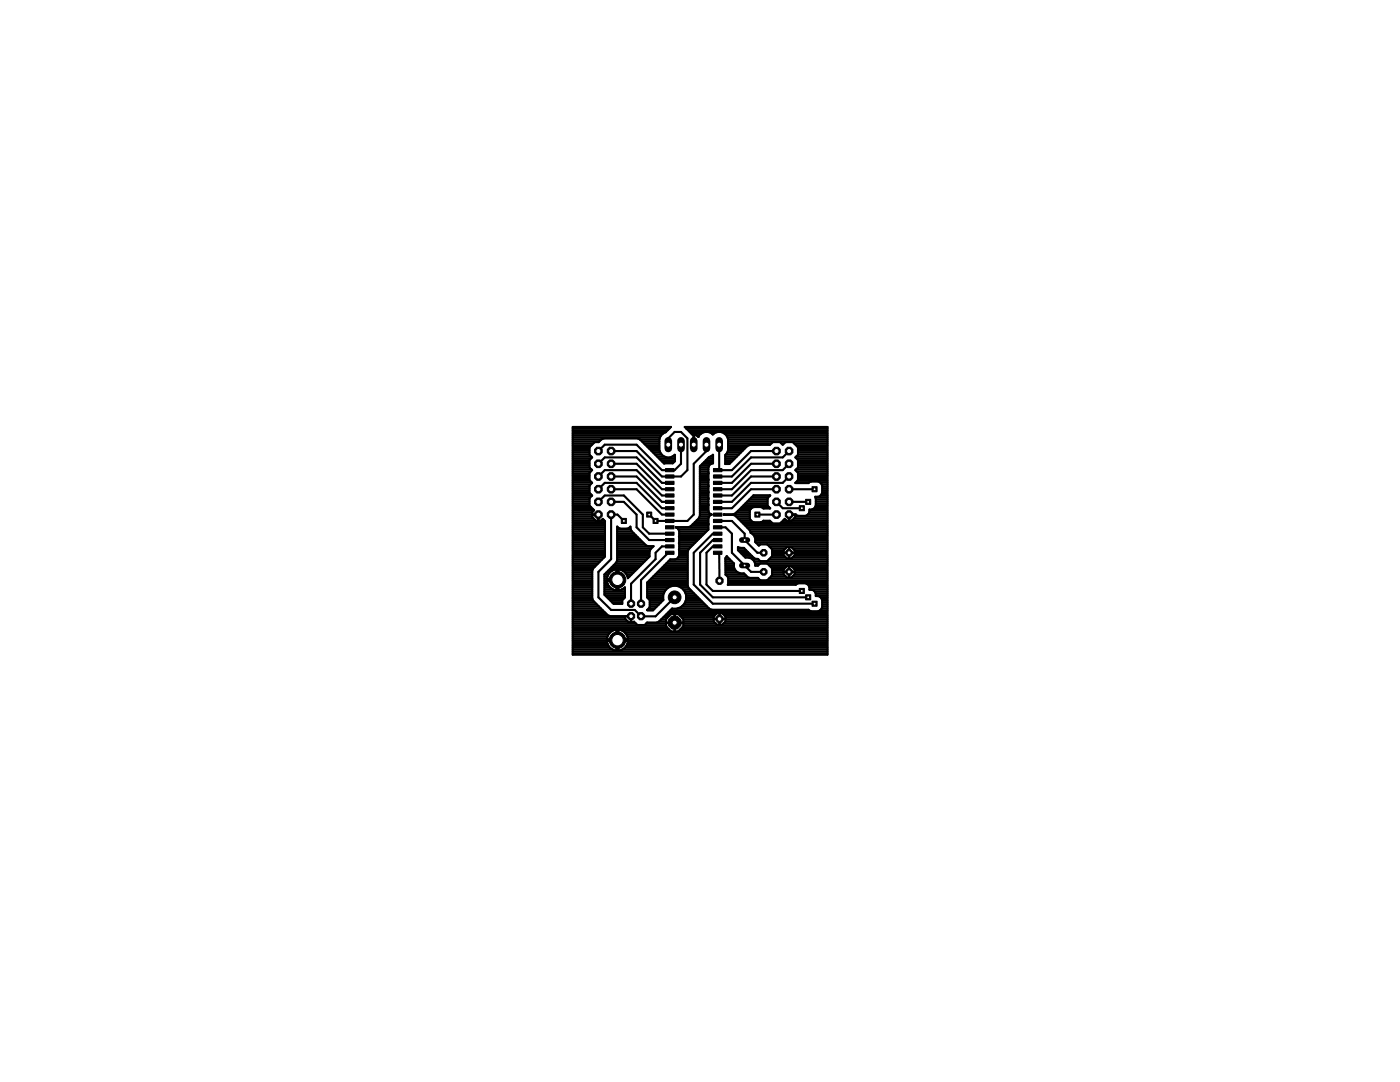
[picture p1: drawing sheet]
<svg xmlns="http://www.w3.org/2000/svg" width="279mm" height="216mm" viewBox="0 0 279 216" stroke-linecap="round" stroke-linejoin="round" font-family="sans-serif">
<g fill="#000" stroke="#000" stroke-width=".2">
<path d="M132.8 99.8h1.7v.7h-1.7zM132.8 98.6h1.7v.6h-1.7zM132.8 97.3h1.7v.6h-1.7zM132.8 96h1.7v.7h-1.7zM132.8 94.8h1.7v.6h-1.7zM132.8 93.5h1.7v.6h-1.7zM142.4 93.5h1.7v.6h-1.7zM142.4 94.8h1.7v.6h-1.7zM142.4 96h1.7v.7h-1.7zM142.4 97.3h1.7v.6h-1.7zM142.4 98.6h1.7v.6h-1.7zM142.4 99.8h1.7v.7h-1.7z"/>
<path d="M132.8 103.6h1.7v.7h-1.7zM132.8 104.9h1.7v.6h-1.7zM132.8 106.2h1.7v.6h-1.7zM132.8 107.4h1.7v.7h-1.7zM132.8 108.7h1.7v.6h-1.7zM132.8 110h1.7v.6h-1.7zM132.8 102.4h1.7v.6h-1.7zM132.8 101.1h1.7v.6h-1.7zM142.4 101.1h1.7v.6h-1.7zM142.4 102.4h1.7v.6h-1.7zM142.4 103.6h1.7v.7h-1.7zM142.4 104.9h1.7v.6h-1.7z"/>
<path d="M142.4 110h1.7v.6h-1.7zM142.4 108.7h1.7v.6h-1.7zM142.4 107.4h1.7v.7h-1.7zM142.4 106.2h1.7v.6h-1.7z"/>
<circle cx="127.9" cy="123" r=".78"/>
</g>
<g fill="none" stroke="#000" stroke-width=".42">
<path d="M114.3 86.2h18.6M114.3 99.7h3.3M114.3 99.3h3.5M114.3 98.9h3.8M114.3 98.6h3.6M114.3 98.2h3.3M114.3 97.8h3.3M114.3 97.4h3.3M114.3 97.1h3.3M114.3 96.7h3.5M114.3 96.3h3.9M114.3 95.9h3.5"/>
<path d="M114.3 95.6h3.3M114.3 95.2h3.3M114.3 94.8h3.3M114.3 94.4h3.3M114.3 94.1h3.6M114.3 93.7h3.8M114.3 93.3h3.4M114.3 92.9h3.3M114.3 92.6h3.3M114.3 92.2h3.3M114.3 91.8h3.3M114.3 91.4h3.7"/>
<path d="M114.3 91.1h3.7M114.3 90.7h3.3M114.3 90.3h3.3M114.3 90h3.3M114.3 89.6h3.3M114.3 89.2h3.4M114.3 88.8h3.8M114.3 88.5h4.1M114.3 88.1h5.3M114.3 87.7h5.7M114.3 87.3h17.4M114.3 87h17.6"/>
<path d="M114.3 86.6h17.9M114.3 85.8h19M114.3 85.4h19.3M117.6 91.8v1.5l.6 .5-.6 .5v1.5l.6 .6-.6 .5v1.4l.6 .6-.6 .5v1.5l1 .9-.4 .4v.4h1.2v1.3h-.5l-.7-.7v-.5h1.3v1.2h.4l.4-.4 .4 .5v7.1l-2.3 2.3-.2 .5v5.5l.2 .5 2.9 2.8 .4 .2h4.2v1.2h-.5l-.6-.6v-.5h1.2v1.1l.5-.1 .7 .7M119.4 92.5l1.3-1.2h6.3l5.1 5.1h1.6M119.4 95.1l1.3-1.3h6.3l5.1 5.1h1.6M119.4 97.6l1.3-1.2h6.3l5.1 5h1.6M120 87.7l.4-.2h6.9l.4 .2M120 87.7l-.5 .5h-.8l-1.1 1.1v1.4l.6 .6-.6 .5M122 97.6h5l5.1 5.1h1.6M122 92.5h5l5.1 5.1h1.6M122 95.1h5l5.1 5h1.6"/>
<path d="M127.7 87.7h3.9M128.1 88.1h3.5M128.5 88.5h3.1M128.9 88.8h2.7M129.2 89.2h2.4M129.6 89.6h2M130 90h1.6M130.3 90.3h1.5M130.7 90.7h1.4M131.1 91.1h1.4M131.5 91.4h3.2M131.8 91.8h2.9"/>
<path d="M131.9 87l-.3 .6v2.3a1.86 1.86 0 0 0 3.1 .9v1.2l-.4 .5h-1.8l-4.8-4.8M132.2 92.2h2.3M133.4 88.7v-1.2l1.2-1.3h1.3l1.3 1.3v6.3l-1.3 1.3h-3.8l-5.1-5.1h-5M134.2 91.1h.5M135.9 88.7v3.8l-1.3 1.3h-2.5l-5.1-5.1h-6.3l-1.3 1.3M136.9 85.4h28.2M136.9 85.5h.1M137.3 85.8h27.8M137.6 86.2h27.5M137.9 86.4h.1M138 86.6h1.9M138.2 86.8l.2-.1v2h.1v-2l.9 .5"/>
<path d="M138.2 86.8l-1.5-1.6h28.4v45.4h-50.8v-45.4h19.6l-1.1 1.1-.9 .7M138.4 87.2h.1M138.4 88.5h.1M138.4 88.1h.1M138.4 87.7h.1M138.4 87.3h.1M138.4 87h.1M139.1 87h.4M139.4 87.2h.1M139.5 87l-.1 .2M139.7 99.7h1.7M139.7 99.3h1.7"/>
<path d="M139.7 98.9h1.7M139.7 98.6h1.7M139.7 98.2h1.7M139.7 97.8h1.7M139.7 97.4h1.7M139.7 97.1h1.7M139.7 96.7h1.7M139.7 96.3h1.7M139.7 95.9h1.7M139.7 95.6h1.7M139.7 95.2h1.7M139.7 94.8h1.7"/>
<path d="M139.7 94.4h1.7M139.7 94.1h1.7M139.7 93.7h1.7M139.7 93.3h1.7M139.8 92.9h1.7M140.1 92.6h1.8M140.5 92.2h1.8M140.6 86.2l-.6 .3-.5 .5M140.9 91.8h1.4M141 88.7v1.3l-2.5 2.5v10.2l-1.3 1.2h-6.4l-1.2-1.2M141.3 91.4h1M141.4 86.2l.9 .5 .9-.5"/>
<path d="M141.4 93.3a.99 .99 0 0 1 .9-.8v-1.8l-.8 .5-1.8 1.8v9.9l-.2 .5-1.6 1.6-.5 .2h-2.4l.6 .8v2.3M141.4 93.3v1.1M141.4 97.1v3.7M141.4 94.4v2.7M141.8 91.1h.5M142.1 86.6h.3M143.5 88.7v4.8l-.3 .3h2.9l3.8-3.8h5.1M143.9 86.2l.6 .3 .5 .5M144.7 86.6h20.4M144.7 92.6h.9M144.7 92.2h1.2M144.7 91.8h1.6"/>
<path d="M144.7 91.4h2M144.7 91.1h2.4M144.8 90.7h2.6M145 87l.3 .6v2.3l-.6 .9v1.8h.9l3.6-3.6 .4-.2h4l.6-.6h1.5l.5 .6 .6-.6h1.4l1.1 1.1v1.4l-.6 .6 .6 .5M145 87h20.1M145.1 90.3h2.7M145.2 87.3h19.9M145.3 90h2.9M145.3 89.6h3.3M145.3 89.2h3.6M145.3 88.8h4.2M145.3 88.5h8.7"/>
<path d="M145.3 88.1h19.8M145.3 87.7h19.8M149.5 99.7h3.7M149.9 99.3h3.4M150.3 98.9h3.3M155 92.5h-5.1l-3.8 3.9h-2.9M155 95.1h-5.1l-3.8 3.8h-2.9M155 97.6h-5.1l-3.8 3.8h-2.9M155.9 88.5h.6M157.5 90l-1.3 1.3h-6.3l-3.8 3.8h-2.9M157.5 92.5l-1.3 1.3h-6.3l-3.8 3.8h-2.9M157.5 95.1l-1.3 1.3h-6.3l-3.8 3.7h-2.9"/>
<path d="M157.5 97.6h5.1M158.5 88.5h6.6M158.8 96.3h2.6M158.8 93.7h6.3M158.8 88.8h6.3M158.9 91.4h6.2M158.9 91.1h6.2M159 94.1h6.1M159.1 95.9h6M159.2 89.2h5.9M159.2 93.3h5.9M159.3 91.8v1.5l-.6 .5 .6 .5v1.5l-.6 .6h2.6l.6-.3h1.4l.3 .1 .5 .7v1.4a1.1 1.1 0 0 1-1.4 .8l.1 .3v1.5a1.05 1.05 0 0 1-1.3 .8 1.05 1.05 0 0 1-.8 1.2h-1.4l-.5-.3h-1.3v1.3h.5l.7-.7v-.5h-1.3v1.2h-.4l-.4-.4-.9 1h-1.5l-.6-.6h-1.2l-.6 .3h-1.4l-.3-.1-.5-.7v-1.4l.2-.4 .6-.4"/>
<path d="M159.3 95.6h5.8M159.3 95.2h5.8M159.3 94.8h5.8M159.3 94.4h5.8M159.3 92.9h5.8M159.3 92.6h5.8M159.3 92.2h5.8M159.3 91.8h5.8M159.3 90.7h5.8M159.3 90.3h5.8M159.3 90h5.8M159.3 89.6h5.8"/>
<path d="M162.8 99.3h2.3M162.8 99.7h2.3M163.7 98.9h1.4M163.7 96.3h1.4M164 98.6h1.1M164 96.7h1.1M164.1 98.2h1M164.1 97.8h1M164.1 97.4h1M164.1 97.1h1M114.3 116.9h3.9M114.3 102.7h5.1"/>
<path d="M114.3 117.6h3.9M114.3 115.8h3.9M114.3 111.3h6.2M114.3 101.2h3.6M114.3 119.9h4.1M114.3 119.5h3.9M114.3 119.1h3.9M114.3 118.8h3.9M114.3 118.4h3.9M114.3 118h3.9M114.3 117.3h3.9M114.3 116.5h3.9"/>
<path d="M114.3 116.1h3.9M114.3 115.4h3.9M114.3 115h3.9M114.3 114.7h3.9M114.3 114.3h3.9M114.3 113.9h3.9M114.3 113.5h4M114.3 113.2h4.3M114.3 112.8h4.7M114.3 112.4h5.1M114.3 112h5.5M114.3 111.7h5.8"/>
<path d="M114.3 110.9h6.4M114.3 110.5h6.4M114.3 110.2h6.4M114.3 109.8h6.4M114.3 109.4h6.4M114.3 109h6.4M114.3 108.7h6.4M114.3 108.3h6.4M114.3 107.9h6.4M114.3 107.5h6.4M114.3 107.2h6.4M114.3 106.8h6.4"/>
<path d="M114.3 106.4h6.4M114.3 106h6.4M114.3 105.7h6.4M114.3 105.3h6.4M114.3 104.9h6.4M114.3 104.5h6.4M114.3 104.2h6.4M114.3 103.8h4.5M114.3 103.4h4.1M114.3 103h3.9M114.3 102.3h3.9M114.3 101.9h4.1"/>
<path d="M114.3 101.6h4M114.3 100.8h3.3M114.3 100.4h3.3M114.3 100.1h3.3M119.4 103.8h.1M119.4 103.4h.1M119.4 103h.1M119.4 100.1l1.3-1.2h3.8l3.8 3.8v2.5l1.3 1.3h4.1M120 103.8h.6M120.6 116.9h.9M120.6 117.6h1.8M120.6 115.8h2.4"/>
<path d="M120.6 118.4h4.1M120.6 118h4.1M120.6 117.3h1.2M120.6 116.5h.7M120.6 116.1h.6M120.6 115.4h.5M120.6 115h.6M120.6 114.7h.8M120.7 118.8h4M121 114.3h.7M121.1 119.1h3.6M121.2 115l-.1 .5h2.3v-1.9a2.08 2.08 0 0 1 1.8 1.4"/>
<path d="M121.3 113.9h.8M121.5 119.5h2.9M121.7 113.5h5.4M121.9 119.9h2.3M122 100.1h2.5l2.5 2.6v2.5l2.6 2.6h4.1M122.1 113.2h5.4M122.5 112.8h5.4M122.8 112.4h5.5M123 116.9h.4M123 117.6h.4M123 117.3h.4M123 116.5h.4"/>
<path d="M123 116.1h.4M123 115.4h.4M123 115h.4M123 114.7h.4M123 114.3h.4M123 113.9h.4M123.1 112h5.6M123.2 111.3h6.2M123.2 111.7h5.8M123.2 110.9h6.4M123.2 110.5h6.4M123.2 110.2h6.4"/>
<path d="M123.2 109.8h6.5M123.2 109.4h6.8M123.2 109h7.2M123.2 108.7h5.6M123.2 108.3h5.2M123.2 107.9h4.8M123.2 107.5h4.4M123.2 107.2h4.1M123.2 106.8h3.7M123.2 106.4h3.3M123.2 106h2.9M123.2 105.7h2.7"/>
<path d="M123.2 105.3h.2M124.1 117.6h.6M124.3 113.9h2.5M124.5 103.9l-1.3-1.2h-1.2v8.9l-2.6 2.5v5.1l2.6 2.5h4.7l1.3 1.3h2.8l3.8-3.8M124.7 117.3h.1M124.8 114.3h1.6M125.1 114.7h.9M125.2 115h.5M125.6 105.3l-.4 .2h-1.4l-.6-.4v6.7l-.2 .5-2.4 2.3v4.1l1.9 1.8h1.7v-.8l.5-.5v-2l-.5 .4-.8 .2v-1.9h-2.3a2.12 2.12 0 0 0 1.9 1.9v-4.2a2.08 2.08 0 0 0-1.8 1.4M125.6 105.3l.2-.2 .2 .8 2.9 2.9 .4 .2h1.1l-.6 .6-.2 .5v1l-4.3 4.3-.1-.4M125.6 105.3h.2M129.2 116.9h8"/>
<path d="M129.2 117.6h3.7M129.2 119.1h3.2M129.2 118.8h3.2M129.2 118.4h3.3M129.2 118h3.5M129.2 117.3h4.1M129.2 116.5h8M129.2 116.1h8M129.5 119.5h2.9M129.6 115.8h7.6M129.7 119.9h2.5M130 115.4h7.2"/>
<path d="M130.4 115h6.8M130.7 114.7h6.5M131.1 114.3h6.1M131.5 113.9h5.7M131.9 113.5h5.3M132.2 113.2h5M132.6 112.8h4.6M133 112.4h4.2M133.4 112h3.8M133.7 110.3h-.3l-5.5 5.4v4.8M133.7 109h-1.6l-1.3 1.3v1.3l-4.9 4.9v4M133.7 111.7h3.5"/>
<path d="M134.2 116.9l-.9 .3-.6 .7-.3 .8M134.9 105.2h.1M135.1 105.3h6.3M135.1 116.9l.8 .3 .7 .7 .3 .8M135.3 111.3h1.9M135.4 105.7h6M135.5 110.9h1.7M135.5 107.2h4.4M135.6 108.3v2.5l-.2 .4-.7 .4h-.9l-4.6 4.6v3l.5 .5v1.5l-.6 .5 1.2 .1 2.1-2.1v-1M135.6 110.5h1.6M135.6 110.2h1.6M135.6 109.8h1.8"/>
<path d="M135.6 109.4h2M135.6 109h2.4M135.6 108.7h2.8M135.6 108.3h3.1M135.6 107.9h3.5M135.6 107.5h3.9M135.6 106.8h4.6M135.6 106.4h5M135.6 106h5.4M136 117.3h1.4M136.3 117.6h1.4M136.6 118h1.5"/>
<path d="M136.8 118.4h1.7M136.8 119.9h3.2M136.9 118.7a2.32 2.32 0 0 1-2.8 2.7l-2.6 2.6M136.9 119.5h2.7M136.9 119.1h2.3M136.9 118.8h2M137.2 116.9l.2 .4 .4 .4M137.8 117.7l3.8 3.8 .4 .2h19.3l.6 .3h1.4l.3-.2 .5-.6v-1.5a1.05 1.05 0 0 0-1.3-.8 1.05 1.05 0 0 0-.8-1.2M137.9 104.9h3.5M138.3 104.5h3.1M138.7 104.2h2.7M139.1 103.8h2.3"/>
<path d="M139.4 103.4h2M139.6 103h1.9M139.7 102.7h2.3M139.7 101.2h1.7M139.7 102.3h1.8M139.7 101.9h1.7M139.7 101.6h1.7M139.7 100.8h1.7M139.7 100.4h1.7M139.7 100.1h1.7M141.4 103.4v2.3l-4 3.9-.2 .5v6.8M141.4 101.9l.1 .4 .4 .4-.5 .7"/>
<path d="M141.4 100.8v1.1M143.2 103.9h2.9l2.5 2.6v1.3l2.6 2.5h1.2M143.2 105.2h1.6l1.3 1.3v3.8l3.8 3.8h2.5M143.2 107.8h-.9l-2.6 2.5v6.3l2.6 2.6h19M143.2 110.3l.3 .3 .1 5.3M143.2 109h-.9l-1.3 1.3v6.3l1.3 1.3h17.7M143.2 106.5h-.9l-3.8 3.8v6.3l3.8 3.9h20.3M144.8 112h1.3M144.8 111.7h.9M144.8 113.5h1.8M144.8 113.2h1.7M144.8 112.8h1.7"/>
<path d="M144.8 112.4h1.7M144.8 114.7l.5 .5-.1 1.5h13.6l.5-.3h1.4a1.05 1.05 0 0 1 .8 1.3l3.6-.1M144.8 114.7h3.9M144.8 114.3h2.6M144.8 113.9h2.1M144.9 111.3h.4M145.2 115h3.9M145.3 115.8h19.8M145.3 116.5h13.7M145.3 116.1h19.8M145.3 115.4h6M146.5 113.2v-.7l-1.5-1.5-.2 .4v3.3"/>
<path d="M146.5 113.2a1.63 1.63 0 0 0 2 1.2l.7 .7 .4 .2h1.7l.4 .5M146.9 103h2.7M146.9 102.3h2.7M147.3 103.4h2.3M147.3 109.8l1.5 1.5h1.6M147.3 109.8h1.6M147.3 109.4h1.2M147.3 101.9h2.3M147.6 103.8h2.2M147.7 110.2h1.6M147.7 101.6h2.1M148 110.5h1.6"/>
<path d="M148 104.2h2.4M148 101.2h5.5M148.4 104.5h16.7M148.4 110.9h1.6M148.4 100.8h4.8M148.8 104.9h16.3M148.8 100.4h4.4M149.1 105.3h16M149.2 100.1h4M149.5 111.3a1.51 1.51 0 0 1 1.2 1.6h.6l.4-.5h1.4l1 1v1.4l-1 1M149.5 105.7h15.6M149.6 102.7h-5.1"/>
<path d="M149.7 106h15.4M150 106.4h15.1M150.1 106.4a1.58 1.58 0 0 1 .6 1.7l.7 .8 .3-.3h1.4l1 1v1.4l-1 1h-1.4l-.4-.5-.8-.2-2-2h-.8l-.4-.1v.6M150.2 111.7h1.2M150.4 106.8h14.7M150.5 112h14.6M150.6 107.2h14.5M150.7 112.4h14.4M150.7 112.8h.7M150.7 107.9h14.4M150.7 107.5h14.4M150.9 108.3h14.2"/>
<path d="M151.2 102.7h3.8M151.2 108.7h.5M151.8 101.2l.6 .3 1.3-.1-.5-.5v-1.5l.5-.5-3.3-.1-3.7 3.6-.4 .2-1.8 .1h1.8l.4 .2 2.9 2.9 .2 .5 .3 .1M151.9 104.2h2M153.1 108.7h12M153.4 111.7h11.7M153.5 112.8h11.6M153.5 115.4h11.6M153.5 109h11.6M153.8 111.3h3.1M153.8 113.2h3.1M153.9 115h2.9"/>
<path d="M153.9 109.4h2.9M154.1 114.7h2.4M154.1 114.3h2.3M154.1 113.9h2.3M154.1 113.5h2.4M154.1 110.9h2.4M154.1 110.5h2.3M154.1 110.2h2.3M154.1 109.8h2.3M155 100.1l1.2 1.3h3.8M156 104.2h9.1M156.4 103.8h.5"/>
<path d="M156.4 114.1h2.2M156.4 110.3h2.2M157.4 103.8h.1M157.4 103.4h.1M157.4 103h.1M157.5 111.3h.1M157.5 109.2v2.2M157.5 113v2.2M157.5 115h.1M157.5 114.7h.1M157.5 114.3h.1M157.5 113.9h.1"/>
<path d="M157.5 113.5h.1M157.5 113.2h.1M157.5 110.9h.1M157.5 110.5h.1M157.5 110.2h.1M157.5 109.8h.1M157.5 109.4h.1M157.5 100.1h3.8M157.5 102.7h1.3M158.1 111.3h7M158.1 103.8h7M158.1 113.2h7"/>
<path d="M158.2 115h6.9M158.2 109.4h6.9M158.5 110.9h6.6M158.5 103.4h6.6M158.5 113.5h6.6M158.5 114.7h6.6M158.6 109.8h6.5M158.6 114.3h6.5M158.6 113.9h6.5M158.6 110.5h6.5M158.6 110.2h6.5M158.7 103h6.4"/>
<path d="M161 116.5h4.1M161.2 102.7h3.9M161.4 116.9h3.7M161.5 102.3h3.6M161.5 117.3h3.6M161.5 101.9h3.6M162.3 101.6h2.8M162.6 118h2.5M162.7 101.2h2.4M162.8 118.4h2.3M162.8 118.8h2.3M162.8 100.8h2.3"/>
<path d="M162.8 100.4h2.3M162.8 100.1h2.3M163.7 119.1h1.4M164 119.5h1.1M164.1 119.9h1M114.3 124.8h18.6M114.3 121.8h6M114.3 122.5h6.7M114.3 130.4h50.8M114.3 130h50.8M114.3 129.6h8M114.3 129.2h7.5"/>
<path d="M114.3 128.9h7.1M114.3 128.5h7M114.3 128.1h6.8M114.3 127.7h8.7M114.3 127.4h6.8M114.3 127h6.9M114.3 126.6h7.1M114.3 126.3h7.4M114.3 125.9h7.9M114.3 125.5h19.2M114.3 125.1h18.8M114.3 124.4h12.6"/>
<path d="M114.3 124h11M114.3 123.6h10.6M114.3 123.3h10.5M114.3 122.9h7.3M114.3 122.1h6.3M114.3 121.4h5.6M114.3 121h5.2M114.3 120.6h4.8M114.3 120.3h4.5M121.1 128.1v-.2h4.2v.2M121.1 128.1l.5 1 .7 .5M122.2 120.3h2"/>
<path d="M122.3 129.6l.7 .2v-4.2a2.12 2.12 0 0 0-1.9 1.9h4.2a2.12 2.12 0 0 0-1.9-1.9v4.2l.8-.2M123 129.6h.4M123 129.2h.4M123 128.9h.4M123 128.5h.4M123 128.1h.4M123 127.4h.4M123 127h.4M123 126.6h.4M123 126.3h.4M123 125.9h.4M123.4 127.7h41.7"/>
<path d="M124.2 129.6h40.9M124.2 125.9h9.6M124.7 129.2h40.4M124.7 126.3h40.4M125 128.9h40.1M125 126.6h40.1M125.2 128.5h39.9M125.2 127h39.9M125.3 128.1l-.5 1-.6 .5M125.3 128.1h39.8M125.3 127.4h39.8M125.9 124h.1"/>
<path d="M125.9 123.6h.1M125.9 123.3h.1M129 124.4h3.9M129.5 121.4h1.2M129.7 121h1.4M129.7 120.6h1.8M129.7 120.3h2.1M131.5 124l-.4 .2h-1.9l-.5 .5M131.5 124h1.4M131.9 123.6h1M132.3 123.3h.9M132.7 122.9h.9"/>
<path d="M133 122.5h10M133.4 122.1h31.7M133.8 121.8h27.6M133.9 122.5l-1 1v.7h3.5v-.7l-1-1M134.6 122.5v3.5h-.7l-1-1v-.7h3.5v.7l-1 1h-.7v-3.5M134.6 124.8h.1M134.6 125.9h.1M134.6 125.5h.1M134.6 125.1h.1M134.6 124.4h.1M134.6 124h.1M134.6 123.6h.1"/>
<path d="M134.6 123.3h.1M134.6 122.9h.1M135.3 121.4h6.2M135.5 125.9h29.6M135.7 122.9h6.9M135.8 125.5h29.3M136 121h5.1M136.1 123.3h6.3M136.2 125.1h28.9M136.4 124.8h28.7M136.4 124.4h6.4M136.4 124h6.1"/>
<path d="M136.4 123.6h6M136.4 120.6h4.3M136.7 120.3h3.7M142.4 123l.7-.7h.5v2.4h-.5l-.7-.7zM142.4 123.5h2.4M143.6 122.5h.1M143.6 124.4h.1M143.6 124h.1M143.6 123.6h.1M143.6 123.3h.1M143.6 122.9h.1M143.6 122.3h.5l.7 .7v1l-.7 .7h-.5z"/>
<path d="M144.3 122.5h20.8M144.4 124.4h20.7M144.6 122.9h20.5M144.8 124h20.3M144.8 123.6h20.3M144.8 123.3h20.3M163.7 121.8h1.4M164 121.4h1.1M164.1 121h1M164.1 120.6h1M164.1 120.3h1"/>
<circle cx="157.5" cy="110.3" r="1.21"/>
<circle cx="157.5" cy="114.1" r="1.21"/>
</g>
<circle cx="127.9" cy="123" r=".47" fill="#fff" stroke="#000" stroke-width=".2"/>
<circle cx="127.9" cy="120.5" r=".78" fill="#000" stroke="#000" stroke-width=".2"/>
<circle cx="127.9" cy="120.5" r=".47" fill="#fff" stroke="#000" stroke-width=".2"/>
<circle cx="125.9" cy="120.5" r=".78" fill="#000" stroke="#000" stroke-width=".2"/>
<circle cx="125.9" cy="120.5" r=".47" fill="#fff" stroke="#000" stroke-width=".2"/>
<circle cx="125.9" cy="123" r=".78" fill="#000" stroke="#000" stroke-width=".2"/>
<circle cx="125.9" cy="123" r=".47" fill="#fff" stroke="#000" stroke-width=".2"/>
<circle cx="123.2" cy="115.7" r="1.65" fill="#000" stroke="#000" stroke-width=".2"/>
<circle cx="123.2" cy="115.7" r="1.14" fill="#fff" stroke="#000" stroke-width=".2"/>
<circle cx="123.2" cy="127.7" r="1.65" fill="#000" stroke="#000" stroke-width=".2"/>
<circle cx="123.2" cy="127.7" r="1.14" fill="#fff" stroke="#000" stroke-width=".2"/>
<circle cx="152.4" cy="110.3" r=".71" fill="#000" stroke="#000" stroke-width=".2"/>
<circle cx="152.4" cy="110.3" r=".4" fill="#fff" stroke="#000" stroke-width=".2"/>
<circle cx="157.5" cy="110.3" r=".71" fill="#000" stroke="#000" stroke-width=".2"/>
<circle cx="157.5" cy="110.3" r=".4" fill="#fff" stroke="#000" stroke-width=".2"/>
<circle cx="152.4" cy="114.1" r=".71" fill="#000" stroke="#000" stroke-width=".2"/>
<circle cx="152.4" cy="114.1" r=".4" fill="#fff" stroke="#000" stroke-width=".2"/>
<circle cx="157.5" cy="114.1" r=".71" fill="#000" stroke="#000" stroke-width=".2"/>
<circle cx="157.5" cy="114.1" r=".4" fill="#fff" stroke="#000" stroke-width=".2"/>
<circle cx="143.6" cy="115.9" r=".78" fill="#000" stroke="#000" stroke-width=".2"/>
<circle cx="143.6" cy="115.9" r=".47" fill="#fff" stroke="#000" stroke-width=".2"/>
<circle cx="143.6" cy="123.5" r=".78" fill="#000" stroke="#000" stroke-width=".2"/>
<circle cx="143.6" cy="123.5" r=".47" fill="#fff" stroke="#000" stroke-width=".2"/>
<path d="M143.5 88v1.5" fill="none" stroke="#000" stroke-width="1.5"/>
<circle cx="143.5" cy="88.7" r=".51" fill="#fff" stroke="#000" stroke-width=".2"/>
<path d="M141 88v1.5" fill="none" stroke="#000" stroke-width="1.5"/>
<circle cx="141" cy="88.7" r=".51" fill="#fff" stroke="#000" stroke-width=".2"/>
<path d="M138.5 88v1.5" fill="none" stroke="#000" stroke-width="1.5"/>
<circle cx="138.5" cy="88.7" r=".51" fill="#fff" stroke="#000" stroke-width=".2"/>
<path d="M135.9 88v1.5" fill="none" stroke="#000" stroke-width="1.5"/>
<circle cx="135.9" cy="88.7" r=".51" fill="#fff" stroke="#000" stroke-width=".2"/>
<path d="M133.4 88v1.5" fill="none" stroke="#000" stroke-width="1.5"/>
<circle cx="133.4" cy="88.7" r=".51" fill="#fff" stroke="#000" stroke-width=".2"/>
<path d="M148 107.8h1.2" fill="none" stroke="#000" stroke-width="1.1"/>
<circle cx="148.6" cy="107.8" r=".3" fill="#fff" stroke="#000" stroke-width=".2"/>
<path d="M148 112.8h1.2" fill="none" stroke="#000" stroke-width="1.1"/>
<circle cx="148.6" cy="112.8" r=".3" fill="#fff" stroke="#000" stroke-width=".2"/>
<circle cx="134.6" cy="119.2" r="1.27" fill="#000" stroke="#000" stroke-width=".2"/>
<circle cx="134.6" cy="119.2" r=".51" fill="#fff" stroke="#000" stroke-width=".2"/>
<circle cx="134.6" cy="124.2" r="1.38" fill="#000" stroke="#000" stroke-width=".2"/>
<circle cx="134.6" cy="124.2" r=".51" fill="#fff" stroke="#000" stroke-width=".2"/>
<circle cx="119.4" cy="90" r=".83" fill="#000" stroke="#000" stroke-width=".2"/>
<circle cx="119.4" cy="90" r=".51" fill="#fff" stroke="#000" stroke-width=".2"/>
<circle cx="119.4" cy="92.5" r=".83" fill="#000" stroke="#000" stroke-width=".2"/>
<circle cx="119.4" cy="92.5" r=".51" fill="#fff" stroke="#000" stroke-width=".2"/>
<circle cx="119.4" cy="95.1" r=".83" fill="#000" stroke="#000" stroke-width=".2"/>
<circle cx="119.4" cy="95.1" r=".51" fill="#fff" stroke="#000" stroke-width=".2"/>
<circle cx="119.4" cy="97.6" r=".83" fill="#000" stroke="#000" stroke-width=".2"/>
<circle cx="119.4" cy="97.6" r=".51" fill="#fff" stroke="#000" stroke-width=".2"/>
<circle cx="119.4" cy="100.1" r=".83" fill="#000" stroke="#000" stroke-width=".2"/>
<circle cx="119.4" cy="100.1" r=".51" fill="#fff" stroke="#000" stroke-width=".2"/>
<circle cx="119.4" cy="102.7" r=".83" fill="#000" stroke="#000" stroke-width=".2"/>
<circle cx="119.4" cy="102.7" r=".51" fill="#fff" stroke="#000" stroke-width=".2"/>
<circle cx="122" cy="90" r=".83" fill="#000" stroke="#000" stroke-width=".2"/>
<circle cx="122" cy="90" r=".51" fill="#fff" stroke="#000" stroke-width=".2"/>
<circle cx="122" cy="92.5" r=".83" fill="#000" stroke="#000" stroke-width=".2"/>
<circle cx="122" cy="92.5" r=".51" fill="#fff" stroke="#000" stroke-width=".2"/>
<circle cx="122" cy="95.1" r=".83" fill="#000" stroke="#000" stroke-width=".2"/>
<circle cx="122" cy="95.1" r=".51" fill="#fff" stroke="#000" stroke-width=".2"/>
<circle cx="122" cy="97.6" r=".83" fill="#000" stroke="#000" stroke-width=".2"/>
<circle cx="122" cy="97.6" r=".51" fill="#fff" stroke="#000" stroke-width=".2"/>
<circle cx="122" cy="100.1" r=".83" fill="#000" stroke="#000" stroke-width=".2"/>
<circle cx="122" cy="100.1" r=".51" fill="#fff" stroke="#000" stroke-width=".2"/>
<circle cx="122" cy="102.7" r=".83" fill="#000" stroke="#000" stroke-width=".2"/>
<circle cx="122" cy="102.7" r=".51" fill="#fff" stroke="#000" stroke-width=".2"/>
<circle cx="157.5" cy="102.7" r=".83" fill="#000" stroke="#000" stroke-width=".2"/>
<circle cx="157.5" cy="102.7" r=".51" fill="#fff" stroke="#000" stroke-width=".2"/>
<circle cx="157.5" cy="100.1" r=".83" fill="#000" stroke="#000" stroke-width=".2"/>
<circle cx="157.5" cy="100.1" r=".51" fill="#fff" stroke="#000" stroke-width=".2"/>
<circle cx="157.5" cy="97.6" r=".83" fill="#000" stroke="#000" stroke-width=".2"/>
<circle cx="157.5" cy="97.6" r=".51" fill="#fff" stroke="#000" stroke-width=".2"/>
<circle cx="157.5" cy="95.1" r=".83" fill="#000" stroke="#000" stroke-width=".2"/>
<circle cx="157.5" cy="95.1" r=".51" fill="#fff" stroke="#000" stroke-width=".2"/>
<circle cx="157.5" cy="92.5" r=".83" fill="#000" stroke="#000" stroke-width=".2"/>
<circle cx="157.5" cy="92.5" r=".51" fill="#fff" stroke="#000" stroke-width=".2"/>
<circle cx="157.5" cy="90" r=".83" fill="#000" stroke="#000" stroke-width=".2"/>
<circle cx="157.5" cy="90" r=".51" fill="#fff" stroke="#000" stroke-width=".2"/>
<circle cx="155" cy="102.7" r=".83" fill="#000" stroke="#000" stroke-width=".2"/>
<circle cx="155" cy="102.7" r=".51" fill="#fff" stroke="#000" stroke-width=".2"/>
<circle cx="155" cy="100.1" r=".83" fill="#000" stroke="#000" stroke-width=".2"/>
<circle cx="155" cy="100.1" r=".51" fill="#fff" stroke="#000" stroke-width=".2"/>
<circle cx="155" cy="97.6" r=".83" fill="#000" stroke="#000" stroke-width=".2"/>
<circle cx="155" cy="97.6" r=".51" fill="#fff" stroke="#000" stroke-width=".2"/>
<circle cx="155" cy="95.1" r=".83" fill="#000" stroke="#000" stroke-width=".2"/>
<circle cx="155" cy="95.1" r=".51" fill="#fff" stroke="#000" stroke-width=".2"/>
<circle cx="155" cy="92.5" r=".83" fill="#000" stroke="#000" stroke-width=".2"/>
<circle cx="155" cy="92.5" r=".51" fill="#fff" stroke="#000" stroke-width=".2"/>
<circle cx="155" cy="90" r=".83" fill="#000" stroke="#000" stroke-width=".2"/>
<circle cx="155" cy="90" r=".51" fill="#fff" stroke="#000" stroke-width=".2"/>
<path d="M130.3 103.4h1v1.1h-1z" fill="#000" stroke="#000" stroke-width=".2"/>
<circle cx="130.8" cy="103.9" r=".3" fill="#fff" stroke="#000" stroke-width=".2"/>
<path d="M124 103.4h1v1.1h-1z" fill="#000" stroke="#000" stroke-width=".2"/>
<circle cx="124.5" cy="103.9" r=".3" fill="#fff" stroke="#000" stroke-width=".2"/>
<path d="M150.6 102.2h1.1v1h-1.1z" fill="#000" stroke="#000" stroke-width=".2"/>
<circle cx="151.2" cy="102.7" r=".3" fill="#fff" stroke="#000" stroke-width=".2"/>
<path d="M129.1 102.2h1v1h-1z" fill="#000" stroke="#000" stroke-width=".2"/>
<circle cx="129.6" cy="102.7" r=".3" fill="#fff" stroke="#000" stroke-width=".2"/>
<path d="M162.1 97.1h1v1h-1z" fill="#000" stroke="#000" stroke-width=".2"/>
<circle cx="162.6" cy="97.6" r=".3" fill="#fff" stroke="#000" stroke-width=".2"/>
<path d="M162.1 120h1v1h-1z" fill="#000" stroke="#000" stroke-width=".2"/>
<circle cx="162.6" cy="120.5" r=".3" fill="#fff" stroke="#000" stroke-width=".2"/>
<path d="M160.8 99.6h1v1h-1z" fill="#000" stroke="#000" stroke-width=".2"/>
<circle cx="161.3" cy="100.1" r=".3" fill="#fff" stroke="#000" stroke-width=".2"/>
<path d="M160.8 118.7h1v1h-1z" fill="#000" stroke="#000" stroke-width=".2"/>
<circle cx="161.3" cy="119.2" r=".3" fill="#fff" stroke="#000" stroke-width=".2"/>
<path d="M159.5 100.9h1v1h-1z" fill="#000" stroke="#000" stroke-width=".2"/>
<circle cx="160" cy="101.4" r=".3" fill="#fff" stroke="#000" stroke-width=".2"/>
<path d="M159.5 117.4h1v1h-1z" fill="#000" stroke="#000" stroke-width=".2"/>
<circle cx="160" cy="117.9" r=".3" fill="#fff" stroke="#000" stroke-width=".2"/>
</svg>
